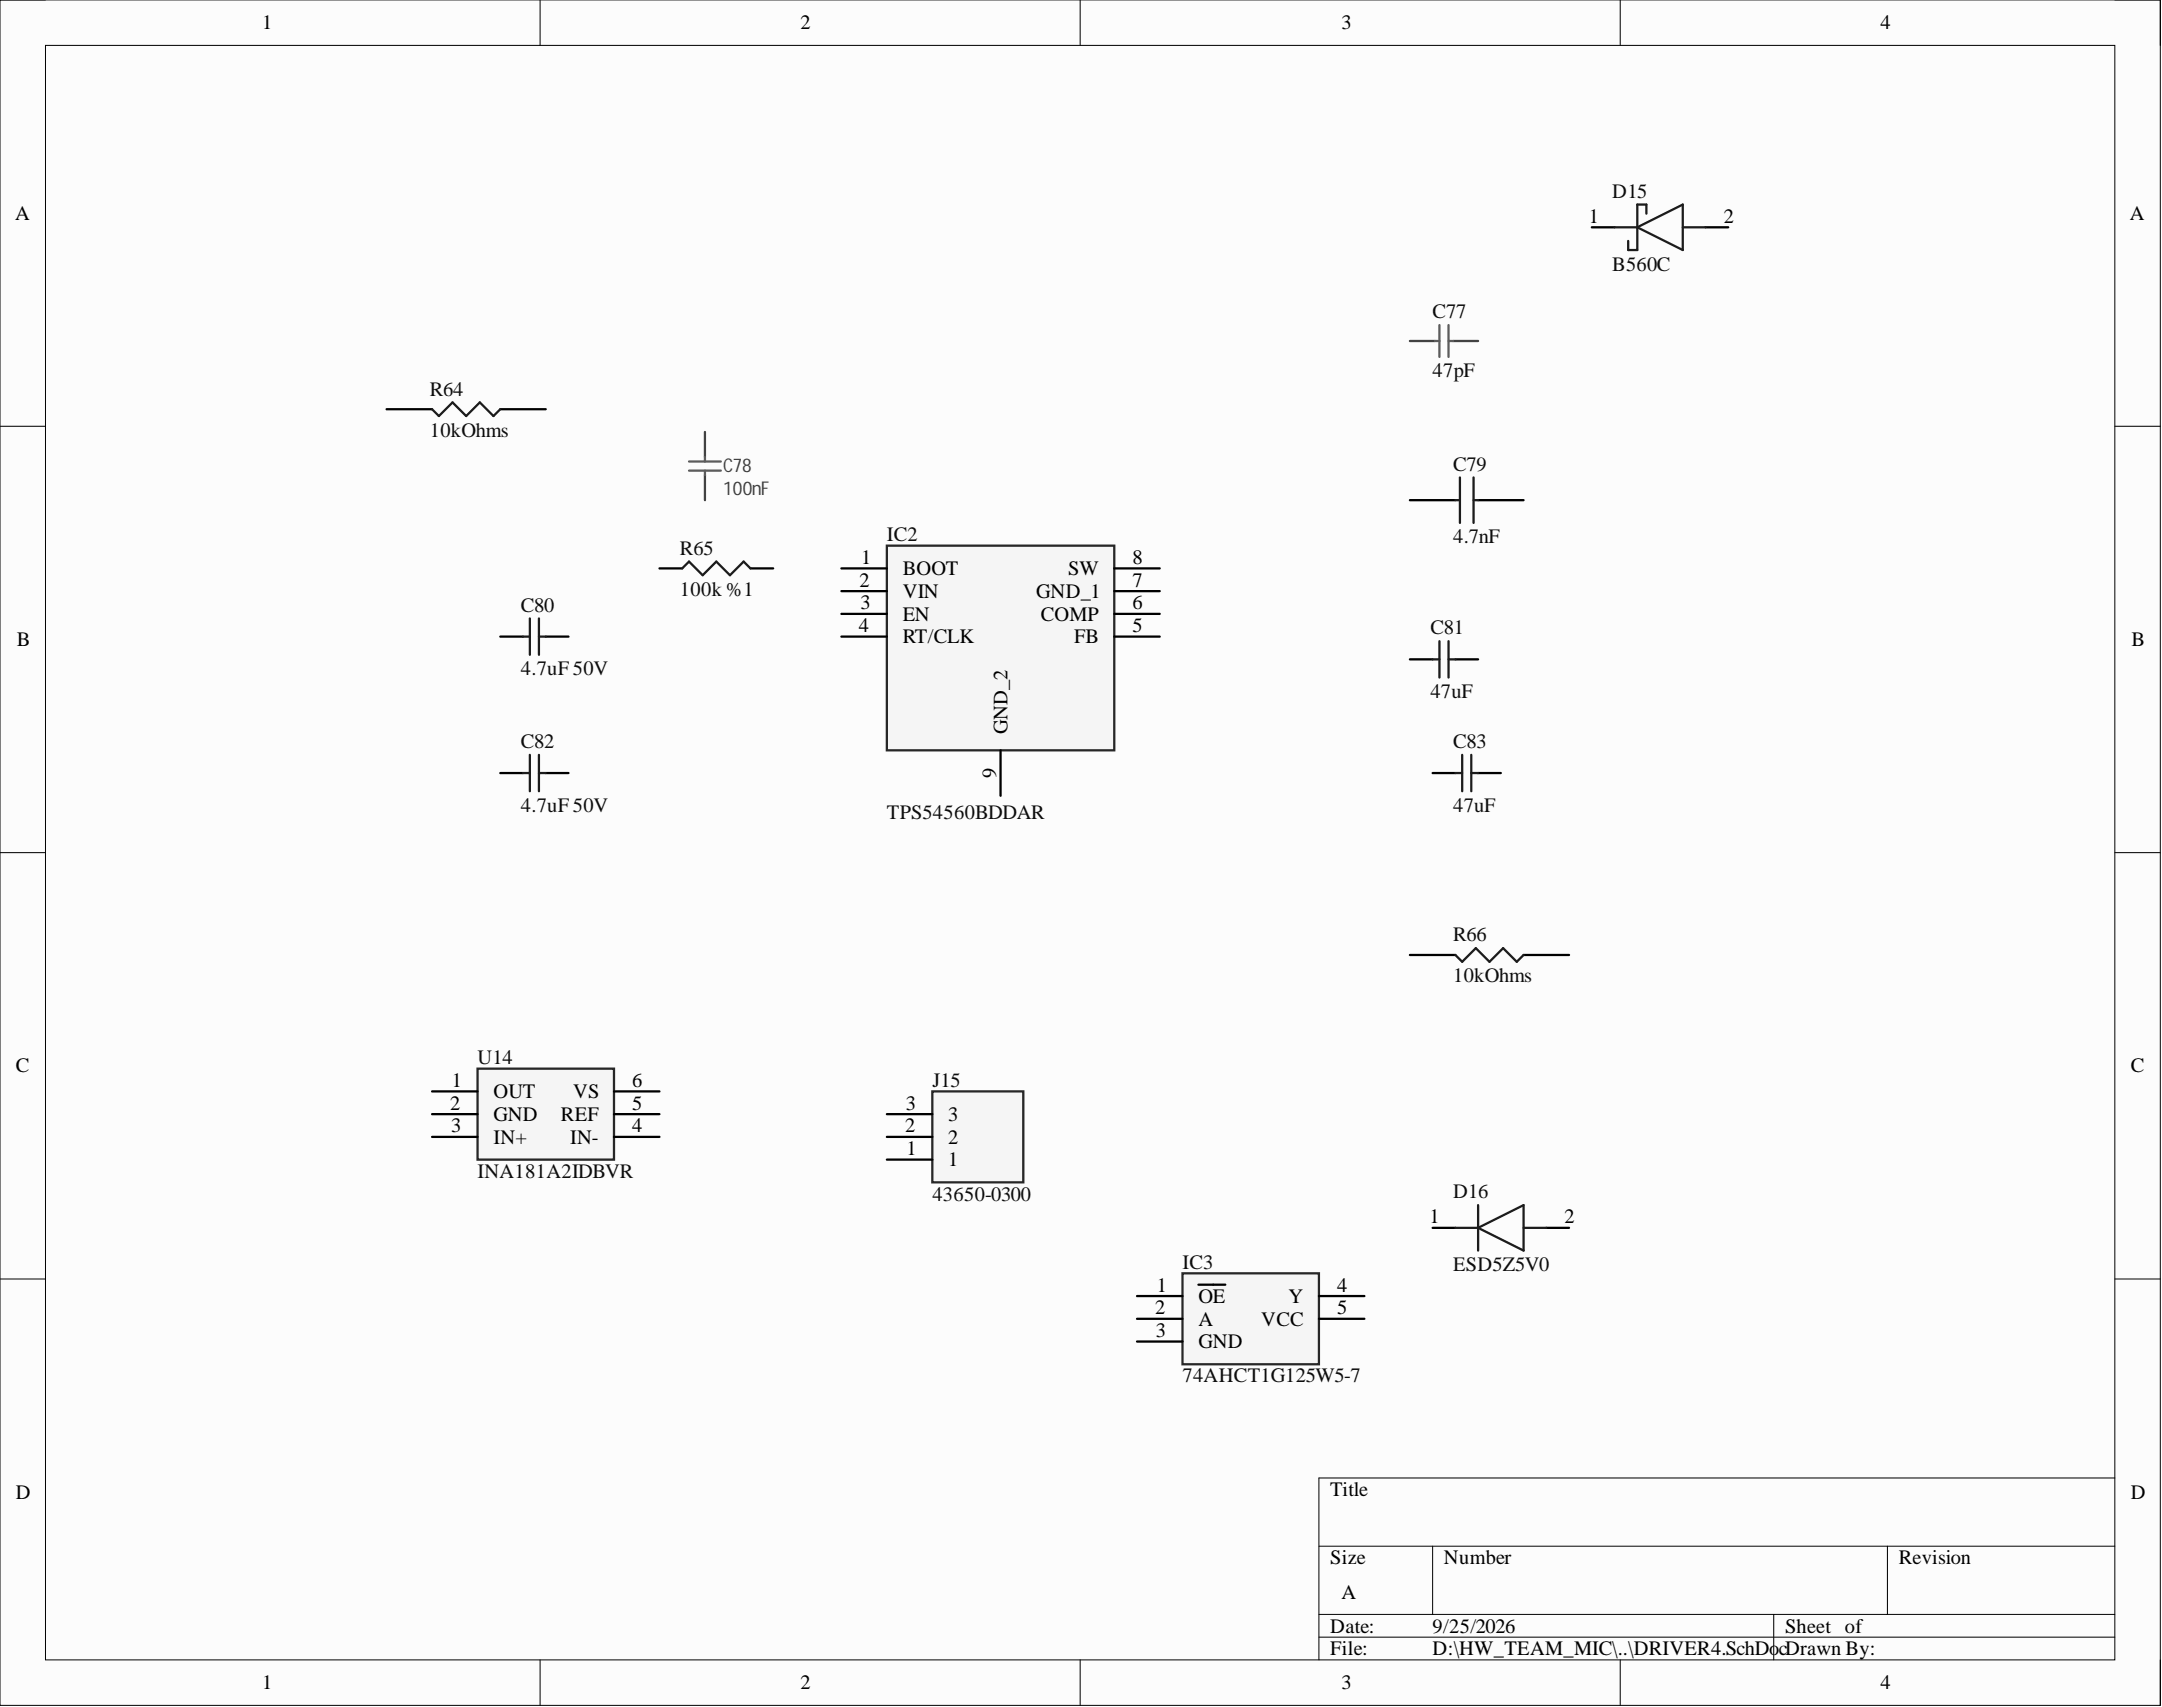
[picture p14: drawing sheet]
<svg xmlns="http://www.w3.org/2000/svg" width="241mm" height="190mm" viewBox="0 0 241 190" stroke-linecap="round" stroke-linejoin="round" font-family="sans-serif">
<defs><g id="words">
<g font-size="2.3">
<text x="29.3" y="3.3">1</text>
<text x="89.3" y="3.3">2</text>
<text x="149.7" y="3.3">3</text>
<text x="209.9" y="3.3">4</text>
<text x="1.7" y="24.5">A</text>
<text x="177.3" y="24.9">1</text>
<text x="192.4" y="24.9">2</text>
<text x="237.7" y="24.5">A</text>
<text x="95.9" y="65.5">2</text>
<text x="96.1" y="62.9">1</text>
<text x="100.8" y="64.2">BOOT</text>
<text x="119.2" y="64.2">SW</text>
<text x="126.4" y="62.9">8</text>
<text x="126.4" y="65.5">7</text>
<text x="95.9" y="70.5">4</text>
<text x="96" y="68">3</text>
<text x="100.8" y="66.7">VIN</text>
<text x="100.8" y="69.3">EN</text>
<text x="100.8" y="71.8">RT/CLK</text>
<text x="115.6" y="66.7">GND_1</text>
<text x="116.2" y="69.3">COMP</text>
<text x="119.9" y="71.8">FB</text>
<text x="126.4" y="68">6</text>
<text x="126.4" y="70.5">5</text>
<text x="1.9" y="72.1">B</text>
<text x="237.9" y="72.1">B</text>
<text x="112.4" y="82" transform="rotate(-90 112.4 82)">GND_2</text>
<text x="111.2" y="86.8" transform="rotate(-90 111.2 86.8)">9</text>
<text x="1.8" y="119.7">C</text>
<text x="237.8" y="119.7">C</text>
<text x="50.3" y="123.8">2</text>
<text x="50.4" y="121.3">1</text>
<text x="55.1" y="122.6">OUT</text>
<text x="55.1" y="125.1">GND</text>
<text x="62.6" y="125.1">REF</text>
<text x="64" y="122.6">VS</text>
<text x="70.6" y="121.3">6</text>
<text x="70.6" y="123.8">5</text>
<text x="101.1" y="123.8">3</text>
<text x="105.8" y="125.1">3</text>
<text x="50.3" y="126.4">3</text>
<text x="55.1" y="127.6">IN+</text>
<text x="63.6" y="127.6">IN-</text>
<text x="70.6" y="126.4">4</text>
<text x="101" y="126.4">2</text>
<text x="101.2" y="128.9">1</text>
<text x="105.8" y="130.2">1</text>
<text x="105.8" y="127.6">2</text>
<text x="159.6" y="136.5">1</text>
<text x="174.6" y="136.5">2</text>
<text x="128.9" y="146.7">2</text>
<text x="129" y="149.2">3</text>
<text x="129.1" y="144.1">1</text>
<text x="133.8" y="145.4">OE</text>
<text x="133.8" y="147.9">A</text>
<text x="140.8" y="147.9">VCC</text>
<text x="143.8" y="145.4">Y</text>
<text x="149.2" y="144.1">4</text>
<text x="149.2" y="146.7">5</text>
<text x="133.8" y="150.5">GND</text>
<text x="1.8" y="167.3">D</text>
<text x="148.5" y="167">Title</text>
<text x="237.8" y="167.3">D</text>
<text x="148.5" y="174.6">Size</text>
<text x="149.7" y="178.4">A</text>
<text x="161.2" y="174.6">Number</text>
<text x="211.9" y="174.6">Revision</text>
<text x="148.5" y="182.2">Date:</text>
<text x="148.5" y="184.7">File:</text>
<text x="159.9" y="182.2">9/25/2026</text>
<text x="159.9" y="184.7">D:\HW_TEAM_MIC\..\DRIVER4.SchDo</text>
<text x="198.5" y="184.7">cDrawn By:</text>
<text x="199.2" y="182.2">Sheet of</text>
<text x="29.3" y="188.5">1</text>
<text x="89.3" y="188.5">2</text>
<text x="149.7" y="188.5">3</text>
<text x="209.9" y="188.5">4</text>
</g>
<g font-size="2.3" fill="#0e0e0e">
<text x="179.9" y="22.1">D15</text>
<text x="159.9" y="35.5">C77</text>
<text x="179.9" y="30.2">B560C</text>
<text x="48" y="44.1">R64</text>
<text x="159.9" y="42.1">47pF</text>
<text x="48" y="48.7">10kOhms</text>
<text x="162.2" y="52.5">C79</text>
<text x="75.9" y="61.9">R65</text>
<text x="99" y="60.4">IC2</text>
<text x="162.2" y="60.6">4.7nF</text>
<text x="58.1" y="68.3">C80</text>
<text x="75.9" y="66.5">100k %1</text>
<text x="159.6" y="70.8">C81</text>
<text x="58.1" y="75.4">4.7uF 50V</text>
<text x="159.6" y="77.9">47uF</text>
<text x="58.1" y="83.5">C82</text>
<text x="162.2" y="83.5">C83</text>
<text x="58.1" y="90.6">4.7uF 50V</text>
<text x="99" y="91.3">TPS54560BDDAR</text>
<text x="162.2" y="90.6">47uF</text>
<text x="162.2" y="105.1">R66</text>
<text x="162.2" y="109.6">10kOhms</text>
<text x="53.3" y="118.8">U14</text>
<text x="104.1" y="121.3">J15</text>
<text x="53.3" y="131.4">INA181A2IDBVR</text>
<text x="104.1" y="134">43650-0300</text>
<text x="162.2" y="133.7">D16</text>
<text x="132" y="141.6">IC3</text>
<text x="162.2" y="141.8">ESD5Z5V0</text>
<text x="132" y="154.3">74AHCT1G125W5-7</text>
</g>
<g font-size="2.1" fill="#3d3d3d">
<text x="80.7" y="52.7">C78</text>
<text x="80.7" y="55.2">100nF</text>
</g>
</g></defs>
<path d="M0 0h241.1v190.3h-241.1z" fill-rule="evenodd" fill="#fcfcfc"/>
<path d="M0 0h241.1v190.3h-241.1z" fill="none" stroke="#000" stroke-width=".11"/>
<path d="M5.1 5.1h230.9v180.1h-230.9z" fill-rule="evenodd" fill="#fcfcfc"/>
<g fill="none" stroke="#000" stroke-width=".11">
<path d="M0 0h5.1M60.3 0v5.1M120.6 0v5.1M180.8 0v5.1M236 0h5.1v5.1M5.1 5.1h230.9v180.1h-230.9zM0 47.6h5.1M236 47.6h5.1M0 95.2h5.1M236 95.2h5.1M0 142.7h5.1M236 142.7h5.1"/>
<path d="M147.2 172.6h88.8M159.9 172.6v7.6M210.7 172.6v7.6M236 164.9h-88.8v20.3M60.3 185.2v5.1M120.6 185.2v5.1M147.2 180.2h88.8M147.2 182.7h88.8M180.8 185.2v5.1M198 180.2v5M241.1 185.2v5.1"/>
</g>
<path d="M99 60.9h25.4v22.8h-25.4z" fill-rule="evenodd" fill="#f5f5f5"/>
<path d="M99 60.9h25.4v22.8h-25.4z" fill="none" stroke="#262626" stroke-width=".25"/>
<g fill="none" stroke="#000" stroke-width=".25">
<path d="M43.1 45.7h5.1M55.8 45.7h5.1M157.4 55.8h5M165 55.8h5M55.8 71h2.6M60.9 71h2.6M73.6 63.4h2.5M83.8 63.4h2.5M93.9 63.4h5.1M93.9 66h5.1M93.9 68.5h5.1M93.9 71h5.1"/>
<path d="M124.4 63.4h5M124.4 66h5M124.4 68.5h5M124.4 71h5M157.4 73.6h2.5M162.4 73.6h2.6M55.8 86.3h2.6M60.9 86.3h2.6M111.7 83.7v5.1M159.9 86.3h2.5M165 86.3h2.5M157.4 106.6h5"/>
<path d="M170 106.6h5.1"/>
</g>
<g fill="none" stroke="#1c1c1c" stroke-width=".25">
<path d="M48.2 45.7l.8 .7 1.5-1.5 1.5 1.5 1.6-1.5 1.5 1.5 .7-.7M162.4 55.8h.5M162.9 53.3v5.1M164.5 53.3v5.1M164.5 55.8h.5M58.4 71h.7M59.1 69v4.1M60.2 69v4.1M60.2 71h.7M76.1 63.4l.8-.7 1.5 1.5 1.5-1.5 1.6 1.5 1.5-1.5 .8 .7M159.9 73.6h.8M160.7 71.6v4"/>
<path d="M161.7 71.6v4M161.7 73.6h.7M58.4 86.3h.7M59.1 84.2v4.1M60.2 84.2v4.1M60.2 86.3h.7M162.4 86.3h.8M163.2 84.2v4.1M164.2 86.3h.8M164.2 84.2v4.1M162.4 106.6l.8 .7 1.5-1.5 1.5 1.5 1.6-1.5 1.5 1.5 .7-.7"/>
</g>
<path d="M157.4 38.1h2.7M162.2 38.1h2.8M78.7 48.2v2.8M78.7 53v2.8" fill="none" stroke="#3d3d3d" stroke-width=".25"/>
<path d="M160.1 38.1h.6M160.7 36.3v3.5M161.7 36.3v3.5M161.7 38.1h.5M76.9 51.5h3.6M76.9 52.5h3.6M78.7 51v.5M78.7 52.5v.5" fill="none" stroke="#5c5c5c" stroke-width=".25"/>
<path d="M104.1 121.8h10.1v10.2h-10.1z" fill-rule="evenodd" fill="#f5f5f5"/>
<path d="M104.1 121.8h10.1v10.2h-10.1z" fill="none" stroke="#262626" stroke-width=".25"/>
<path d="M99 129.4h5.1M99 126.9h5.1M99 124.3h5.1" fill="none" stroke="#000" stroke-width=".25"/>
<path d="M53.3 119.3h15.2v10.1h-15.2z" fill-rule="evenodd" fill="#f5f5f5"/>
<path d="M53.3 119.3h15.2v10.1h-15.2z" fill="none" stroke="#262626" stroke-width=".25"/>
<path d="M48.2 121.8h5.1M48.2 124.3h5.1M48.2 126.9h5.1M68.5 121.8h5.1M68.5 124.3h5.1M68.5 126.9h5.1" fill="none" stroke="#000" stroke-width=".25"/>
<path d="M132 142.1h15.2v10.2h-15.2z" fill-rule="evenodd" fill="#f5f5f5"/>
<path d="M132 142.1h15.2v10.2h-15.2z" fill="none" stroke="#262626" stroke-width=".25"/>
<path d="M177.7 25.4h2.5M190.4 25.4h2.5M159.9 137h2.5M172.6 137h2.5M126.9 144.6h5.1M126.9 147.2h5.1M126.9 149.7h5.1M133.8 143.4h3M147.2 144.6h5.1M147.2 147.2h5.1" fill="none" stroke="#000" stroke-width=".25"/>
<path d="M180.2 25.4h2.5M182.7 25.4l5.1-2.6v5.1zM183.8 23.8v-1h-1.1v5.1h-1v-1M187.8 25.4h2.6M162.4 137h2.6M165 137l5-2.5v5.1zM165 134.5v5.1M170 137h2.6" fill="none" stroke="#1c1c1c" stroke-width=".25"/>
<use href="#words"/>
</svg>
